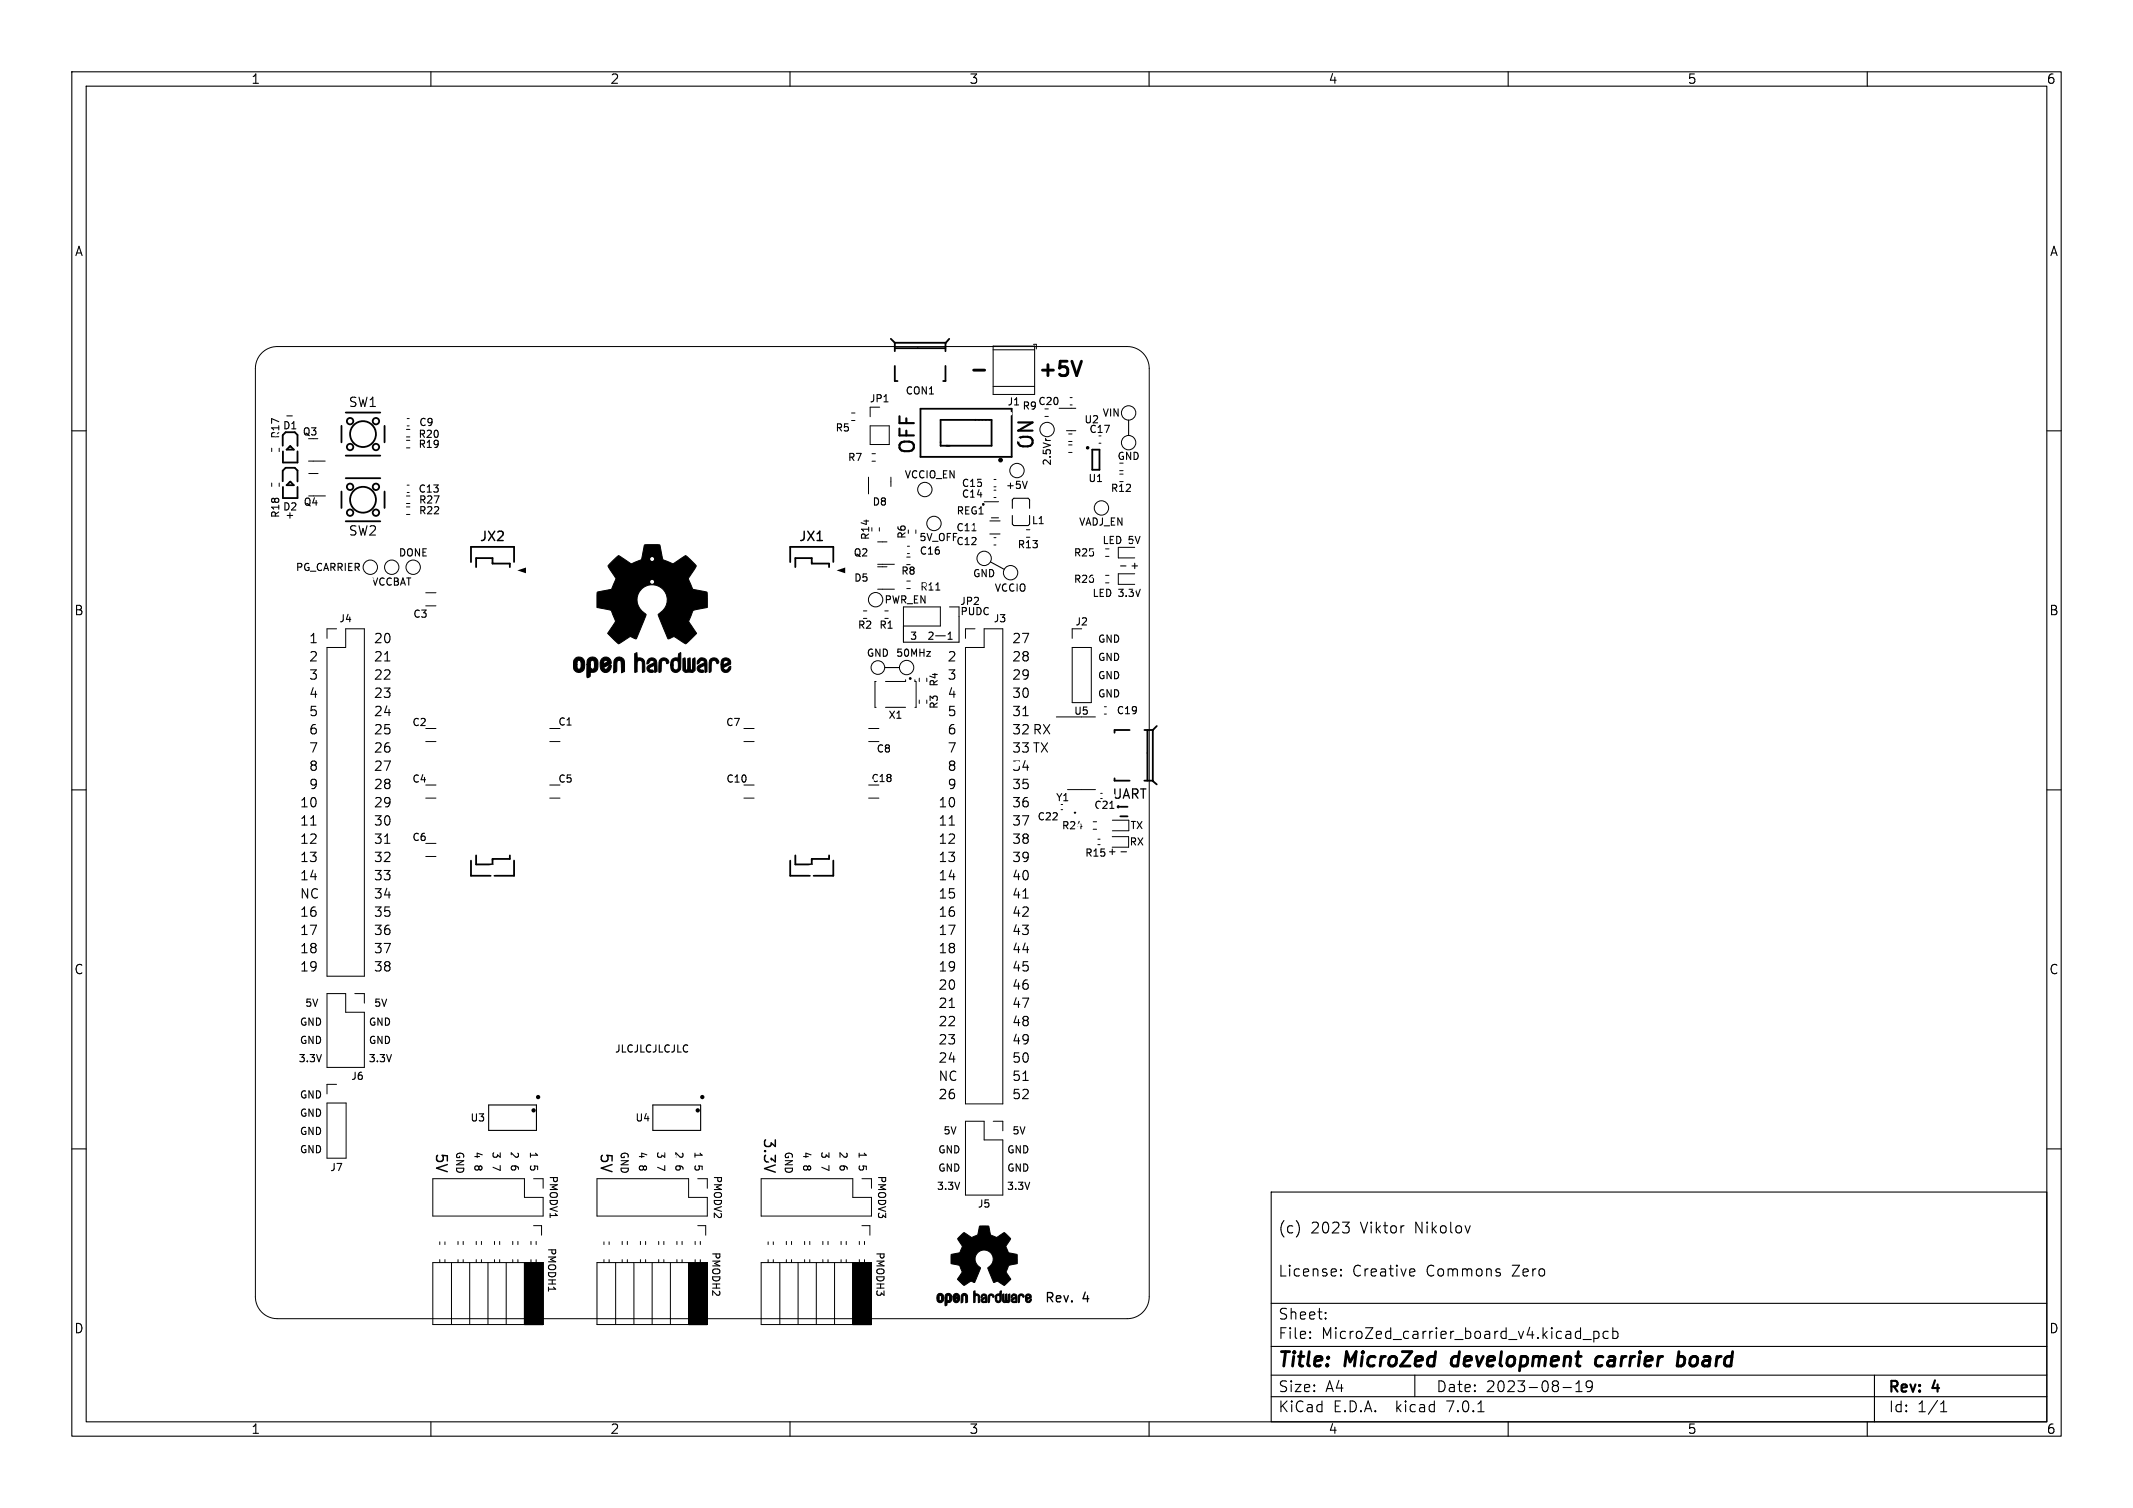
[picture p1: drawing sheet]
<svg xmlns="http://www.w3.org/2000/svg" width="297mm" height="210mm" viewBox="0 0 297 210" stroke-linecap="round" stroke-linejoin="round" font-family="sans-serif">
<defs><g id="words">
<g font-size="2.8">
<text x="144.7" y="52.6">+5V</text>
<text x="127.5" y="63.2" transform="rotate(-90 127.5 63.2)">OFF</text>
<text x="178" y="190.8">Title:</text>
<text x="187.4" y="190.8">MicroZed</text>
<text x="202.8" y="190.8">development</text>
<text x="223.5" y="190.8">carrier</text>
<text x="235.5" y="190.8">board</text>
</g>
<text font-size="2.8" fill="#fff" x="144" y="62.5" transform="rotate(-90 144 62.5)">ON</text>
<g font-size="2.1">
<text x="60.6" y="160.6" transform="rotate(90 60.6 160.6)">5V</text>
<text x="83.5" y="160.6" transform="rotate(90 83.5 160.6)">5V</text>
<text x="178" y="171.9">(c)</text>
<text x="182.5" y="171.9">2023</text>
<text x="189.4" y="171.9">Viktor</text>
<text x="197" y="171.9">Nikolov</text>
<text x="178" y="177.9">License:</text>
<text x="188.3" y="177.9">Creative</text>
<text x="198.6" y="177.9">Commons</text>
<text x="210.6" y="177.9">Zero</text>
<text x="178" y="183.9">Sheet:</text>
<text x="178" y="186.6">File:</text>
<text x="184" y="186.6">MicroZed_carrier_board_v4.kicad_pcb</text>
<text x="178" y="196.8">KiCad</text>
<text x="178" y="194">Size:</text>
<text x="184.6" y="194">A4</text>
<text x="185.6" y="196.8">E.D.A.</text>
<text x="194.4" y="196.8">kicad</text>
<text x="200" y="194">Date:</text>
<text x="201.5" y="196.8">7.0.1</text>
<text x="206.9" y="194">2023-08-19</text>
<text x="263" y="194.2">Rev:</text>
<text x="263" y="196.8">Id:</text>
<text x="267" y="196.8">1/1</text>
<text x="269.2" y="194.2">4</text>
</g>
<text font-size="2.1" fill="#fff" x="106.3" y="158.5" transform="rotate(90 106.3 158.5)">3.3V</text>
<g font-size="1.8">
<text x="35" y="11.8">1</text>
<text x="85" y="11.8">2</text>
<text x="135" y="11.8">3</text>
<text x="185" y="11.8">4</text>
<text x="235" y="11.8">5</text>
<text x="285" y="11.8">6</text>
<text x="10.4" y="35.8">A</text>
<text x="285.4" y="35.8">A</text>
<text x="48.5" y="56.8">SW1</text>
<text x="48.5" y="74.8">SW2</text>
<text x="66.7" y="75.6">JX2</text>
<text x="111.2" y="75.6">JX1</text>
<text x="10.3" y="85.8">B</text>
<text x="43.1" y="89.7">1</text>
<text x="52.1" y="89.7">20</text>
<text x="140.9" y="89.7">27</text>
<text x="285.3" y="85.8">B</text>
<text x="43.1" y="92.2">2</text>
<text x="43.1" y="94.7">3</text>
<text x="52.1" y="94.7">22</text>
<text x="52.1" y="92.2">21</text>
<text x="132" y="94.7">3</text>
<text x="132" y="92.2">2</text>
<text x="140.9" y="94.7">29</text>
<text x="140.9" y="92.2">28</text>
<text x="43.1" y="99.8">5</text>
<text x="43.1" y="97.3">4</text>
<text x="52.1" y="99.8">24</text>
<text x="52.1" y="97.3">23</text>
<text x="132" y="97.3">4</text>
<text x="132" y="99.8">5</text>
<text x="140.9" y="97.3">30</text>
<text x="140.9" y="99.8">31</text>
<text x="43.1" y="107.4">8</text>
<text x="43.1" y="102.4">6</text>
<text x="43.1" y="104.9">7</text>
<text x="52.1" y="102.4">25</text>
<text x="52.1" y="104.9">26</text>
<text x="52.1" y="107.4">27</text>
<text x="132" y="107.4">8</text>
<text x="132" y="104.9">7</text>
<text x="132" y="102.4">6</text>
<text x="140.9" y="102.4">32 RX</text>
<text x="140.9" y="104.9">33 TX</text>
<text x="41.8" y="112.5">10</text>
<text x="43.1" y="110">9</text>
<text x="52.1" y="110">28</text>
<text x="52.1" y="112.5">29</text>
<text x="130.7" y="112.5">10</text>
<text x="132" y="110">9</text>
<text x="140.9" y="110">35</text>
<text x="140.9" y="112.5">36</text>
<text x="41.8" y="115.1">11</text>
<text x="41.8" y="117.6">12</text>
<text x="52.1" y="117.6">31</text>
<text x="52.1" y="115.1">30</text>
<text x="130.7" y="117.6">12</text>
<text x="130.7" y="115.1">11</text>
<text x="140.9" y="115.1">37</text>
<text x="140.9" y="117.6">38</text>
<text x="41.8" y="122.7">14</text>
<text x="41.8" y="120.1">13</text>
<text x="41.8" y="125.2">NC</text>
<text x="52.1" y="122.7">33</text>
<text x="52.1" y="120.1">32</text>
<text x="52.1" y="125.2">34</text>
<text x="130.7" y="120.1">13</text>
<text x="130.7" y="122.7">14</text>
<text x="130.7" y="125.2">15</text>
<text x="140.9" y="120.1">39</text>
<text x="140.9" y="122.7">40</text>
<text x="140.9" y="125.2">41</text>
<text x="41.8" y="127.8">16</text>
<text x="41.8" y="130.3">17</text>
<text x="52.1" y="127.8">35</text>
<text x="52.1" y="130.3">36</text>
<text x="130.7" y="130.3">17</text>
<text x="130.7" y="127.8">16</text>
<text x="140.9" y="127.8">42</text>
<text x="140.9" y="130.3">43</text>
<text x="10.3" y="135.8">C</text>
<text x="41.8" y="132.8">18</text>
<text x="41.8" y="135.4">19</text>
<text x="52.1" y="132.8">37</text>
<text x="52.1" y="135.4">38</text>
<text x="130.7" y="135.4">19</text>
<text x="130.7" y="137.9">20</text>
<text x="130.7" y="132.8">18</text>
<text x="140.9" y="137.9">46</text>
<text x="140.9" y="135.4">45</text>
<text x="140.9" y="132.8">44</text>
<text x="285.3" y="135.8">C</text>
<text x="130.7" y="143">22</text>
<text x="130.7" y="140.5">21</text>
<text x="140.9" y="140.5">47</text>
<text x="140.9" y="143">48</text>
<text x="130.7" y="148.1">24</text>
<text x="130.7" y="145.5">23</text>
<text x="140.9" y="145.5">49</text>
<text x="140.9" y="148.1">50</text>
<text x="130.7" y="150.6">NC</text>
<text x="130.7" y="153.2">26</text>
<text x="140.9" y="153.2">52</text>
<text x="140.9" y="150.6">51</text>
<text x="10.3" y="185.8">D</text>
<text x="145.5" y="181.5">Rev.</text>
<text x="150.7" y="181.5">4</text>
<text x="285.3" y="185.8">D</text>
<text x="35" y="199.8">1</text>
<text x="85" y="199.8">2</text>
<text x="135" y="199.8">3</text>
<text x="185" y="199.8">4</text>
<text x="235" y="199.8">5</text>
<text x="285" y="199.8">6</text>
</g>
<g font-size="1.8" fill="#fff">
<text x="140.9" y="107.4">34</text>
<text x="154.8" y="111.4">UART</text>
</g>
<g font-size="1.4">
<text x="39.3" y="59.9">D1</text>
<text x="58.3" y="59.5">C9</text>
<text x="121" y="56.2">JP1</text>
<text x="140.2" y="56.6">J1</text>
<text x="142.3" y="57.2">R9</text>
<text x="144.5" y="56.6">C20</text>
<text x="150.9" y="59.1">U2</text>
<text x="153.5" y="58.2">VIN</text>
<text x="42.1" y="60.8">Q3</text>
<text x="58.2" y="61.1">R20</text>
<text x="58.2" y="62.5">R19</text>
<text x="116.3" y="60.3">R5</text>
<text x="118" y="64.4">R7</text>
<text x="146.5" y="64.9" transform="rotate(-90 146.5 64.9)">2.5Vr</text>
<text x="155.5" y="64.2">GND</text>
<text x="39.3" y="71.2">D2</text>
<text x="42.2" y="70.6">Q4</text>
<text x="58.2" y="68.8">C13</text>
<text x="58.3" y="70.3">R27</text>
<text x="58.3" y="71.8">R22</text>
<text x="125.9" y="66.8">VCCIO_EN</text>
<text x="133.1" y="71.8">REG1</text>
<text x="140" y="68.3">+5V</text>
<text x="151.5" y="67.3">U1</text>
<text x="154.6" y="68.7">R12</text>
<text x="39" y="72.2" transform="rotate(-90 39 72.2)">R18</text>
<text x="39.8" y="72.3">+</text>
<text x="55.5" y="77.6">DONE</text>
<text x="118.8" y="77.6">Q2</text>
<text x="121.2" y="75.3" transform="rotate(-90 121.2 75.3)">R14</text>
<text x="126.3" y="75.1" transform="rotate(-90 126.3 75.1)">R6</text>
<text x="128" y="75.5">5V_OFF</text>
<text x="133.1" y="76.1">C12</text>
<text x="141.6" y="76.5">R13</text>
<text x="143.6" y="73.2">L1</text>
<text x="150.2" y="73.4">VADJ_EN</text>
<text x="41.1" y="79.7">PG_CARRIER</text>
<text x="118.9" y="81.2">D5</text>
<text x="125.4" y="80.2">R8</text>
<text x="135.4" y="80.5">GND</text>
<text x="158.6" y="78.3" transform="rotate(-180 158.6 78.3)">+ -</text>
<text x="47.2" y="86.8">J4</text>
<text x="57.5" y="86.2">C3</text>
<text x="119.4" y="87.7">R2</text>
<text x="122.4" y="87.7">R1</text>
<text x="123.1" y="84.2">PWR_EN</text>
<text x="126.7" y="89.2">3</text>
<text x="129.2" y="89.2">2</text>
<text x="131.8" y="89.2">1</text>
<text x="133.6" y="84.4">JP2</text>
<text x="133.8" y="85.7">PUDC</text>
<text x="138.3" y="86.8">J3</text>
<text x="149.7" y="87.3">J2</text>
<text x="152.9" y="89.6">GND</text>
<text x="120.6" y="91.6">GND</text>
<text x="124.7" y="91.6">50MHz</text>
<text x="130.7" y="95.7" transform="rotate(-90 130.7 95.7)">R4</text>
<text x="152.9" y="94.6">GND</text>
<text x="152.9" y="92.1">GND</text>
<text x="57.4" y="101.3">C2</text>
<text x="77.7" y="101.2">C1</text>
<text x="101" y="101.3">C7</text>
<text x="123.7" y="100.3">X1</text>
<text x="130.7" y="98.8" transform="rotate(-90 130.7 98.8)">R3</text>
<text x="149.5" y="99.7">U5</text>
<text x="155.4" y="99.6">C19</text>
<text x="122" y="105">C8</text>
<text x="57.4" y="109.1">C4</text>
<text x="77.7" y="109.1">C5</text>
<text x="101.1" y="109.1">C10</text>
<text x="147" y="111.7">Y1</text>
<text x="57.4" y="117.3">C6</text>
<text x="144.4" y="114.4">C22</text>
<text x="151" y="119.5">R15 + -</text>
<text x="157.2" y="117.9">RX</text>
<text x="157.3" y="115.6">TX</text>
<text x="41.8" y="142.9">GND</text>
<text x="42.5" y="140.3">5V</text>
<text x="51.4" y="142.9">GND</text>
<text x="52.1" y="140.3">5V</text>
<text x="41.6" y="148">3.3V</text>
<text x="41.8" y="145.4">GND</text>
<text x="51.4" y="148">3.3V</text>
<text x="51.4" y="145.4">GND</text>
<text x="85.6" y="146.7">JLCJLCJLCJLC</text>
<text x="41.8" y="155.6">GND</text>
<text x="41.8" y="153">GND</text>
<text x="48.8" y="150.5">J6</text>
<text x="41.8" y="158.1">GND</text>
<text x="41.8" y="160.7">GND</text>
<text x="63.4" y="160.4" transform="rotate(90 63.4 160.4)">GND</text>
<text x="65.4" y="156.3">U3</text>
<text x="66" y="160.4" transform="rotate(90 66 160.4)">4</text>
<text x="68.5" y="160.4" transform="rotate(90 68.5 160.4)">3</text>
<text x="73.7" y="160.4" transform="rotate(90 73.7 160.4)">1</text>
<text x="86.4" y="160.4" transform="rotate(90 86.4 160.4)">GND</text>
<text x="88.4" y="156.3">U4</text>
<text x="88.9" y="160.4" transform="rotate(90 88.9 160.4)">4</text>
<text x="96.6" y="160.4" transform="rotate(90 96.6 160.4)">1</text>
<text x="111.8" y="160.4" transform="rotate(90 111.8 160.4)">4</text>
<text x="114.3" y="160.4" transform="rotate(90 114.3 160.4)">3</text>
<text x="116.8" y="160.4" transform="rotate(90 116.8 160.4)">2</text>
<text x="119.5" y="160.4" transform="rotate(90 119.5 160.4)">1</text>
<text x="130.7" y="160.7">GND</text>
<text x="131.4" y="158">5V</text>
<text x="140.3" y="160.7">GND</text>
<text x="141" y="158">5V</text>
<text x="45.9" y="163.2">J7</text>
<text x="66" y="162.2" transform="rotate(90 66 162.2)">8</text>
<text x="68.5" y="162.2" transform="rotate(90 68.5 162.2)">7</text>
<text x="71.1" y="162.2" transform="rotate(90 71.1 162.2)">6</text>
<text x="73.7" y="162.2" transform="rotate(90 73.7 162.2)">5</text>
<text x="76.4" y="163.7" transform="rotate(90 76.4 163.7)">PMODV1</text>
<text x="88.9" y="162.2" transform="rotate(90 88.9 162.2)">8</text>
<text x="91.4" y="162.2" transform="rotate(90 91.4 162.2)">7</text>
<text x="94" y="162.2" transform="rotate(90 94 162.2)">6</text>
<text x="96.6" y="162.2" transform="rotate(90 96.6 162.2)">5</text>
<text x="99.2" y="163.7" transform="rotate(90 99.2 163.7)">PMODV2</text>
<text x="111.8" y="162.2" transform="rotate(90 111.8 162.2)">8</text>
<text x="114.3" y="162.2" transform="rotate(90 114.3 162.2)">7</text>
<text x="116.8" y="162.2" transform="rotate(90 116.8 162.2)">6</text>
<text x="119.5" y="162.2" transform="rotate(90 119.5 162.2)">5</text>
<text x="122.1" y="163.7" transform="rotate(90 122.1 163.7)">PMODV3</text>
<text x="130.5" y="165.8">3.3V</text>
<text x="130.7" y="163.2">GND</text>
<text x="140.2" y="165.8">3.3V</text>
<text x="140.3" y="163.2">GND</text>
<text x="76.1" y="173.7" transform="rotate(90 76.1 173.7)">PMODH1</text>
<text x="136.1" y="168.3">J5</text>
<text x="99" y="174.3" transform="rotate(90 99 174.3)">PMODH2</text>
<text x="121.9" y="174.3" transform="rotate(90 121.9 174.3)">PMODH3</text>
</g>
<g font-size="1.4" fill="#fff">
<text x="126" y="55.1">CON1</text>
<text x="39" y="61.1" transform="rotate(-90 39 61.1)">R17</text>
<text x="151.6" y="60.5">C17</text>
<text x="121.4" y="70.6">D8</text>
<text x="133.9" y="69.5">C14</text>
<text x="133.9" y="68">C15</text>
<text x="128" y="77.4">C16</text>
<text x="133.1" y="74.1">C11</text>
<text x="149.5" y="77.6">R25</text>
<text x="153.5" y="75.8">LED 5V</text>
<text x="51.7" y="81.7">VCCBAT</text>
<text x="128.1" y="82.4">R11</text>
<text x="138.4" y="82.6">VCCIO</text>
<text x="149.5" y="81.3">R26</text>
<text x="152.1" y="83.2">LED 3.3V</text>
<text x="152.9" y="97.2">GND</text>
<text x="121.3" y="109.1">C18</text>
<text x="152.3" y="112.8">C21</text>
<text x="147.8" y="115.6">R24</text>
<text x="71.1" y="160.4" transform="rotate(90 71.1 160.4)">2</text>
<text x="91.4" y="160.4" transform="rotate(90 91.4 160.4)">3</text>
<text x="94" y="160.4" transform="rotate(90 94 160.4)">2</text>
<text x="109.2" y="160.4" transform="rotate(90 109.2 160.4)">GND</text>
</g>
</g></defs>
<g fill="none" stroke="#000" stroke-width=".15">
<path d="M10 10h277v190h-277zM12 12h273v186h-273zM60 10v2M110 10v2M160 10v2M210 10v2M260 10v2M10 60h2M39.9 57.9h.8M157.1 58.5v2.1M285 60h2M135.3 73.9h.6"/>
<path d="M137.9 78.3l1.9 1M141 70.8v-1.2l.2-.2h2l.2 .2v1.2M141 71.8v1.2l.2 .2h2l.2-.2M143 67l-.3 1M156 78.8h.8M123.2 93h2M130.3 88.5h1.3M130.3 82.2h.6M133.5 85.9v3.5h-7.7v-2.2M10 110h2M154.5 112.6h.6M156.1 118.6h.8"/>
<path d="M285 110h2M10 160h2M68 153.9h6.7v3.5h-6.7zM90.9 153.9h6.7v3.5h-6.7zM285 160h2M177 166h108v32h-108zM186.7 177.6h.1l-.1 .1M186.7 177.6h-.1l.1 .1M186.7 176.8v.1M186.7 177.6v.1M186.7 176.8h.1l-.1 .1M186.7 176.8h-.1l.1 .1"/>
<path d="M186.9 170.2h1l-.5 .6M187.8 170.9l.1 .2-.1 .5M196.5 176.7l.4 .1 .1 .3-.7 .1M196.9 177.6l-.4 .1M204.7 170.7l-.3 1M208.7 177.2l.2 .2v.2l-.2 .1M208.7 176.7l.2 .1M60 198v2M110 198v2M160 198v2M177 194.5h108M177 191.5h108"/>
<path d="M177 187.5h108M177 181.5h108M182.4 186.3h.1l-.1 .1M182.4 185.5h.1l-.1 .1M184.6 183.6v.1M184.6 182.8v.1M197 191.5v3M205.8 196.6h.8M210 198v2M217.6 193.2h1.2M219.4 193.8h.9M219.4 192.7l.5-.4v1.5"/>
<path d="M220.4 186.5h1.2M221.7 192.9l-.3 .3h-.4l-.1-.3v-.3l.1-.2 .4-.1 .2 .1a.99 .99 0 0 1-.3 1.4h-.3M221.9 185.4v1.5M221.9 185.5l.5-.1 .2 .3v.4l-.1 .2-.1 .1-.5-.1M223.9 185.5l-.4-.1-.3 .3v.4l.2 .2 .1 .1 .4-.1M224.6 185.5l.4-.1 .3 .3v.4l-.2 .2-.1 .1-.4-.1M224.6 184.9v1.5M260 198v2M261 191.5v6.5M270.2 196.6h.9M270.2 195.5l.4-.4v1.5"/>
</g>
<path d="M135.6 51.5h1.5M202.1 189.3v.6v.1M223 188.9a.66 .66 0 0 0-.8 .4l-.1 .6 .1 .1 .3 .2h.3M233.7 189l.2-.1 .5 .1 .2 .3-.1 .6a.66 .66 0 0 1-1 .2M233.8 188.2l-.3 2" fill="none" stroke="#000" stroke-width=".4"/>
<g fill="#000" stroke="#000" stroke-width=".14">
<path d="M85.2 78.3a2.04 2.04 0 0 1 1-.9l1.7 1.1 .8-.3a.6 .6 0 0 0 .7-.7l.3-1.6 .5-.1 1.7 .1 .3 1.6a.44 .44 0 0 0 .5 .6l1 .4 1.8-1.1 1.4 1.4-.8 1.4a.51 .51 0 0 0-.1 .8l.5 1.1 1.6 .3a.33 .33 0 0 1 .4 .1 .33 .33 0 0 1 0 .3v1.8l-1.5 .3a.56 .56 0 0 0-.7 .5l-.4 1.1 1.1 1.7-1.5 1.5-1.7-1.1-.7 .4-.1-.1-1.4-3.3a2.36 2.36 0 0 0 1-3.2 2.13 2.13 0 0 0-3.4-.3 2.13 2.13 0 0 0 .6 3.4l.2 .2-1.4 3.2-.1 .1-.4-.2a.44 .44 0 0 0-.7 .1l-1.3 .8-.7-.7-.8-.8 .9-1.3a.55 .55 0 0 0 0-.9l-.1-.2a.92 .92 0 0 0-.7-.9l-1.6-.3v-2l.1-.2 1.8-.3a1.19 1.19 0 0 0 .5-.9l.3-.7-1-1.3a.41 .41 0 0 1-.1-.4 .41 .41 0 0 1 .3-.4zM80.1 91.7a.85 .85 0 0 1 1 0 .85 .85 0 0 1 .3 .9 .82 .82 0 0 1-.8 1.1 .82 .82 0 0 1-.7-1.1h.4v.2a.28 .28 0 0 0 .2 .4 .28 .28 0 0 0 .4-.3v-.2a.6 .6 0 0 0-.3-.7h-.2l-.1 .6h-.4v-.6zM82 91.6a.82 .82 0 0 1 1 .1 .82 .82 0 0 1 .3 .8 .85 .85 0 0 1-.2 .9 .85 .85 0 0 1-.9 .2v.3a.36 .36 0 0 1-.4 .4l-.1-1.7h.5a.39 .39 0 0 0 0 .4 .39 .39 0 0 0 .5 .1 1.22 1.22 0 0 0-.1-1.1l-.3 .1-.1 .5-.5-.1a.84 .84 0 0 1 .3-.9zM83.8 91.8a.74 .74 0 0 1 .9-.2 .74 .74 0 0 1 .3 .9l-1 .5a.34 .34 0 0 0 .4 .2 .34 .34 0 0 0 .3-.3l.4-.3a.76 .76 0 0 1-.7 1 .76 .76 0 0 1-.8-.8v-.5h.4l.1 .1 .5-.3a.3 .3 0 0 0-.3-.1 .3 .3 0 0 0-.3 .3h-.4zM85.6 91.8a.79 .79 0 0 1 1-.2 .79 .79 0 0 1 .4 1v.9l-.5 .2v-1.3a.32 .32 0 0 0-.3-.4 .32 .32 0 0 0-.3 .4v1l-.5 .3 .1-1.6zM88.4 91l.3-.1 .1 .8a.74 .74 0 0 1 1 .8v1l-.3 .2-.1-1.1a.42 .42 0 0 0-.1-.5 .42 .42 0 0 0-.5 0l-.1 1.4-.3 .2zM90.3 91.8a.7 .7 0 0 1 .8-.1 .7 .7 0 0 1 .4 .7v1.1l-.3 .2-.1-.9a.72 .72 0 0 0-.7 .3 .4 .4 0 0 0 .5 .2l.1 .2a.58 .58 0 0 1-.9-.3 .58 .58 0 0 1 .6-.7l.3-.2a.32 .32 0 0 0-.2-.4 .32 .32 0 0 0-.4 .3l-.3 .3v-.4zM92 91.8a.63 .63 0 0 1 .7-.1 .63 .63 0 0 1 .3 .7h-.2a.39 .39 0 0 0-.4-.4 .39 .39 0 0 0-.3 .5v.6a.36 .36 0 0 1-.3 .6l-.1-.8a1.11 1.11 0 0 1 .3-1.1zM93.6 91.8l.5-.2 .3 .1 .1-.6 .3-.2v1.5a1.02 1.02 0 0 1-.5 1.2 .77 .77 0 0 1-.9-1h.3a.42 .42 0 0 0 .1 .6 .42 .42 0 0 0 .6-.1v-.1a.83 .83 0 0 0-.2-1 .45 .45 0 0 0-.4 .1 .45 .45 0 0 0-.1 .5h-.3v-.5zM95.1 91.7l.3-.1 .1 1.7h.2l.1-1.6 .3-.1v1.7h.3l.1-1.5 .3-.2v1.8a1.2 1.2 0 0 1-1.1 .2h-.3l-.3-.2zM97.3 91.8a.66 .66 0 0 1 .8-.1 .66 .66 0 0 1 .3 .6v1.2l-.2 .2-.1-1-.6 .3a.26 .26 0 0 0 0 .3 .26 .26 0 0 0 .4 0l.1 .2a.56 .56 0 0 1-.9-.2 .56 .56 0 0 1 .4-.7l.6-.3a.36 .36 0 0 0-.4-.4 .36 .36 0 0 0-.3 .4l-.3 .2v-.4zM98.9 91.8a.66 .66 0 0 1 .7-.2 .66 .66 0 0 1 .5 .7l-.3 .1a.41 .41 0 0 0-.4-.4 .41 .41 0 0 0-.4 .5v.7a.32 .32 0 0 1-.2 .5v-1.4z"/>
<path d="M100.5 91.8a.7 .7 0 0 1 .9-.1 .7 .7 0 0 1 .3 .8l-1 .5a.33 .33 0 0 0 .4 .3 .33 .33 0 0 0 .3-.2l.4-.3a.72 .72 0 0 1-.8 .8 .72 .72 0 0 1-.6-1v-.1h.3v.1l.6-.3 .1-.1a.4 .4 0 0 0-.5-.2 .4 .4 0 0 0-.2 .5h-.3zM135.6 179.8h.2v.4a.5 .5 0 0 1 .6 .2 .5 .5 0 0 1 0 .5v.5h-.2v-.4a.37 .37 0 0 0-.2-.6 .39 .39 0 0 0-.2 .5v.5h-.2zM133.6 172.2l.3-.3a.35 .35 0 0 1 .4-.3 .35 .35 0 0 1 .3 .3l.7 .4 .6-.2a.34 .34 0 0 0 .3-.5l.2-.8 .3-.1 1 .1 .1 .8a.41 .41 0 0 0 .5 .5l.5 .2 1-.7 .7 .7a.31 .31 0 0 1 .2 .3 .31 .31 0 0 1-.2 .3l-.1 .1a.64 .64 0 0 0-.3 .7l.2 .4a.4 .4 0 0 0 .5 .4l.5 .1a.31 .31 0 0 1 .3 .1 .31 .31 0 0 1 0 .4v.9l-.7 .1a.49 .49 0 0 0-.6 .5l-.2 .5 .7 1-.7 .7a.31 .31 0 0 1-.3 .2 .31 .31 0 0 1-.3-.2 .81 .81 0 0 0-.8-.3l-.4 .1-.8-2a1.28 1.28 0 0 0 .3-2.3 1.28 1.28 0 0 0-2 1.1 2.04 2.04 0 0 0 .7 1.2l-.8 2-.3-.1a.34 .34 0 0 0-.5 .1l-.3 .2a.35 .35 0 0 1-.4 .2 .35 .35 0 0 1-.3-.2l-.6-.7 .4-.6a.49 .49 0 0 0 .1-.8l-.1-.1a.46 .46 0 0 0-.5-.5l-.8-.1v-1.2l.1-.1 .8-.2a.38 .38 0 0 0 .5-.4l.1-.2a.45 .45 0 0 0-.1-.7l-.3-.5a.24 .24 0 0 1-.1-.2 .24 .24 0 0 1 .1-.2zM73 175.8h2.6v8.7h-2.6zM95.9 175.8h2.6v8.7h-2.6zM118.7 175.8h2.6v8.7h-2.6zM130.6 180.2a.51 .51 0 0 1 .6 0 .51 .51 0 0 1 .2 .6 .49 .49 0 0 1-.5 .6 .49 .49 0 0 1-.4-.6h.3v.1a.17 .17 0 0 0 .1 .2 .17 .17 0 0 0 .2-.1v-.5l-.1-.1h-.2v.4h-.3v-.4zM131.8 180.2a.54 .54 0 0 1 .6 .1 .54 .54 0 0 1 .1 .6 .47 .47 0 0 1-.6 .5v.3l-.3 .2v-1.1h.3a.23 .23 0 0 0 0 .2 .23 .23 0 0 0 .3 .1l-.1-.7-.2 .1v.3h-.3v-.4zM132.8 180.3a.42 .42 0 0 1 .6-.1 .42 .42 0 0 1 .1 .5l-.5 .3a.2 .2 0 0 0 .2 .1 .2 .2 0 0 0 .2-.2l.2-.1a.46 .46 0 0 1-.4 .6 .46 .46 0 0 1-.5-.5v-.3h.3v.1l.3-.2-.2-.1-.1 .2h-.3zM133.9 180.3a.51 .51 0 0 1 .7-.1 .51 .51 0 0 1 .1 .7v.4l-.2 .1v-.4a.39 .39 0 0 0-.2-.6 .34 .34 0 0 0-.2 .5 .34 .34 0 0 1-.3 .5zM136.8 180.3a.48 .48 0 0 1 .5 0 .48 .48 0 0 1 .1 .6v.4l-.1 .1-.1-.5a.3 .3 0 0 0-.4 .3l.3 .1a.31 .31 0 0 1-.5 0 .31 .31 0 0 1 .2-.5l.4-.2a.19 .19 0 0 0-.2-.2 .19 .19 0 0 0-.2 .1l-.2 .2zM137.7 180.3a.37 .37 0 0 1 .5-.1 .37 .37 0 0 1 .2 .5h-.1a.25 .25 0 0 0-.3-.3 .25 .25 0 0 0-.2 .3v.2a.31 .31 0 0 1-.2 .5v-.9z"/>
<path d="M138.7 180.3l.5-.1a.32 .32 0 0 1 .2-.4v1a.45 .45 0 0 1-.4 .6 .45 .45 0 0 1-.4-.6h.2a.26 .26 0 0 0 .2 .4 .26 .26 0 0 0 .2-.4 .26 .26 0 0 0-.2-.4 .26 .26 0 0 0-.2 .4h-.2zM139.6 180.3l.2-.1v1h.2v-.9l.2-.1v1h.2v-.9l.2-.1v1a.95 .95 0 0 1-1 0zM140.9 180.3a.43 .43 0 0 1 .6 0 .43 .43 0 0 1 .1 .5v.5l-.1 .1-.1-.6-.4 .2a.18 .18 0 0 0 .1 .2 .18 .18 0 0 0 .2 0v.1a.31 .31 0 0 1-.4 0 .31 .31 0 0 1 0-.5h.1a.32 .32 0 0 0 .4-.3l-.3-.1-.3 .3zM141.9 180.3a.37 .37 0 0 1 .4-.1 .37 .37 0 0 1 .2 .5 .24 .24 0 0 0-.3-.3 .24 .24 0 0 0-.2 .3v.6l-.2 .1zM142.9 180.3a.42 .42 0 0 1 .5-.1 .42 .42 0 0 1 .2 .5l-.6 .3a.23 .23 0 0 0 .3 .2 .23 .23 0 0 0 .2-.2l.1-.1a.43 .43 0 0 1-.5 .5 .43 .43 0 0 1-.3-.6v-.1l.2 .1a.27 .27 0 0 0 .3-.4h-.2l-.1 .3h-.2z"/>
<circle cx="136.9" cy="70.2" r=".12"/>
<circle cx="139.3" cy="64.1" r=".26"/>
<circle cx="126.7" cy="94.5" r=".12"/>
<circle cx="149.6" cy="113.2" r=".05"/>
<circle cx="149.7" cy="113.2" r=".05"/>
<circle cx="155.7" cy="112.4" r=".15"/>
</g>
<g fill="none" stroke="#000" stroke-width=".14">
<path d="M36.5 49.1l.9-.6 1.2-.2h118.4a3 3 0 0 1 3 3v129.3a3 3 0 0 1-3 3h-118.4a3 3 0 0 1-3-3v-129.3v-.7l.3-.7zM56.6 59.8h.5M56.7 59.3h.3M56.7 58.3h.3M118.6 58.6h.4M118.6 57.5h.4M121.2 59.3h2.6v2.6h-2.6zM122.5 56.7h-1.3v1.3M138.3 48.2h5.8v6.7h-5.8zM138.3 53.8h5.8M138.3 48.7h5.8M143.9 48h.4v.6"/>
<path d="M145.5 58h.5M147.5 56.9h2.3M148.5 60h1.3M149 55.4h.3M149 56.4h.3M37.8 62.4v.5M37.8 67.3v.4M38.9 62.4v.5M38.9 67.3v.4M43 64.2h2.3M43 69.1h2.3M43 65.9h1.3"/>
<path d="M56.6 60.8h.5M56.6 70.1h.5M56.6 69.1h.5M56.6 71.6h.5M56.6 70.6h.5M56.6 62.4h.5M56.6 61.3h.5M56.7 68.6h.3M56.7 67.6h.3M120.9 66.5v2.3M121.4 64.2h.5M121.4 63.2h.5"/>
<path d="M122.2 78.6h2.3M122.2 75.5h1.3M122.2 78.9h1.3M122.4 73.5v.5M124.1 66.5v1.3M126.3 78.6h.4M126.3 77.6h.4M126.4 76.1h.2M126.4 77.1h.2M127.5 73.8v.5M137 69.9h2M137.8 72.5h1.5"/>
<path d="M137.8 74.4h1.5M138 72.1h1M138.4 75.9h.3M138.4 74.9h.3M138.4 69.3h.3M138.4 68.3h.3M138.4 66.8h.3M138.4 67.8h.3M142.9 74.8h.5M142.9 73.8h.5M148.8 63h.5M148.8 62h.5"/>
<path d="M148.8 60.4h.5M148.8 61.5h.5M153 61.7h.3M153.9 77.5h.5M153.9 76.4h.5M155.9 65.5h.5M155.9 67.1h.5M155.9 66h.5M158 76.2h-2.3v1.5h2.3M158 79.9h-2.3v1.5h2.3M46.9 87.6h-1.4v1.3M48.1 87.6h2.6v48.3h-5.2v-45.7h2.6z"/>
<path d="M59.3 84.4h1.4M59.3 82.6h1.4M120.2 85.1h.5M120.2 86.1h.5M122 94.9h-.2v3.6h.2M122.2 82.1h2.3M123.2 85.1h.5M123.2 86.1h.5M123.3 98.5h2.8M125.8 84.5h5.1v2.7h-5.1zM126.1 94.7v.2h-2.8M126.3 80.9h.4"/>
<path d="M126.3 82h.4M127.4 94.7v.2h.1M127.6 94.9v3.6h-.2M128 94.4v.5M128 97.5v.5M129 94.4v.5M129 97.5v.5M132.2 84.5h1.3M135.8 87.6h-1.4v1.3M137 87.6h2.6v66.1h-5.2v-63.5h2.6zM147.1 99.8h5.4M149.3 87.6v1.3"/>
<path d="M149.3 90.2h2.7v7.6h-2.7zM153.8 99.4h.3M153.8 98.4h.3M153.9 81.2h.5M153.9 80.1h.5M59.3 111.1h1.4M59.3 103.3h1.4M59.3 101.5h1.4M59.3 119.3h1.4M59.3 117.5h1.4M59.3 109.3h1.4M76.6 111.1h1.4"/>
<path d="M76.6 103.3h1.4M76.6 101.5h1.4M76.6 109.3h1.4M103.6 111.1h1.4M103.6 103.3h1.4M103.6 101.5h1.4M103.6 109.3h1.4M121 111.1h1.4M121 103.3h1.4M121 101.5h1.4M147.7 112.8h.3M148.6 110h3.9"/>
<path d="M152.2 114.4h.5M152.2 115.5h.5M152.9 116.9h.3M152.9 117.6h.3M153.3 110.5h.2M153.3 111.2h.2M154.9 116.5h2.3M154.9 118h2.3M154.9 114.2h2.3M154.9 115.7h2.3M45.5 138.4h2.6v2.6h2.6v7.6h-5.2zM49.4 138.4h1.3v1.3"/>
<path d="M45.5 153.6h2.7v7.7h-2.7zM46.9 151h-1.4v1.3M134.4 156.2h2.6v2.6h2.6v7.6h-5.2zM138.3 156.2h1.3v1.3M60.3 164.2h12.7v2.6h2.6v2.6h-15.3zM60.3 175.8h15.3v8.7h-15.3zM61.2 172.9v.4M61.2 175.4v.4M62 172.9v.4M62 175.4v.4M62.9 175.8v8.7M63.8 172.9v.4"/>
<path d="M63.8 175.4v.4M64.5 172.9v.4M64.5 175.4v.4M65.4 175.8v8.7M66.3 172.9v.4M66.3 175.4v.4M67 172.9v.4M67 175.4v.4M67.9 175.8v8.7M68.9 172.9v.4M68.9 175.4v.4M69.6 172.9v.4"/>
<path d="M69.6 175.4v.4M70.5 175.8v8.7M71.4 172.9v.4M71.4 175.4v.4M72.1 172.9v.4M72.1 175.4v.4M73 175.8v8.7M73.9 172.9v.4M73.9 175.4v.4M74.3 164.2h1.3v1.3M74.3 170.7h1.1v1.3M74.7 172.9v.4"/>
<path d="M74.7 175.4v.4M83.1 164.2h12.8v2.6h2.6v2.6h-15.4zM83.1 175.8h15.4v8.7h-15.4zM84.1 172.9v.4M84.1 175.4v.4M84.8 172.9v.4M84.8 175.4v.4M85.7 175.8v8.7M86.6 172.9v.4M86.6 175.4v.4M87.4 172.9v.4M87.4 175.4v.4"/>
<path d="M88.3 175.8v8.7M89.2 172.9v.4M89.2 175.4v.4M89.9 172.9v.4M89.9 175.4v.4M90.8 175.8v8.7M91.7 172.9v.4M91.7 175.4v.4M92.4 172.9v.4M92.4 175.4v.4M93.3 175.8v8.7M94.3 172.9v.4"/>
<path d="M94.3 175.4v.4M95 172.9v.4M95 175.4v.4M95.9 175.8v8.7M96.8 172.9v.4M96.8 175.4v.4M97.2 164.2h1.3v1.3M97.2 170.7h1.1v1.3M97.5 172.9v.4M97.5 175.4v.4M106 164.2h12.7v2.6h2.6v2.6h-15.3zM106 175.8h15.3v8.7h-15.3z"/>
<path d="M107 172.9v.4M107 175.4v.4M107.7 172.9v.4M107.7 175.4v.4M108.6 175.8v8.7M109.5 172.9v.4M109.5 175.4v.4M110.2 172.9v.4M110.2 175.4v.4M111.1 175.8v8.7M112 172.9v.4M112 175.4v.4"/>
<path d="M112.8 172.9v.4M112.8 175.4v.4M113.7 175.8v8.7M114.6 172.9v.4M114.6 175.4v.4M115.3 172.9v.4M115.3 175.4v.4M116.2 175.8v8.7M117.1 172.9v.4M117.1 175.4v.4M117.8 172.9v.4M117.8 175.4v.4"/>
<path d="M118.7 175.8v8.7M119.7 172.9v.4M119.7 175.4v.4M120 164.2h1.3v1.3M120 170.7h1.1v1.3M120.4 172.9v.4M120.4 175.4v.4"/>
<circle cx="145.8" cy="59.8" r="1"/>
<circle cx="157.1" cy="57.5" r="1"/>
<circle cx="51.6" cy="79" r="1"/>
<circle cx="54.5" cy="79" r="1"/>
<circle cx="57.5" cy="79" r="1"/>
<circle cx="128.8" cy="68.2" r="1"/>
<circle cx="130" cy="72.9" r="1"/>
<circle cx="137" cy="77.8" r="1"/>
<circle cx="140.7" cy="79.8" r="1"/>
<circle cx="141.6" cy="65.5" r="1"/>
<circle cx="153.4" cy="70.7" r="1"/>
<circle cx="157.1" cy="61.6" r="1"/>
<circle cx="121.9" cy="83.5" r="1"/>
<circle cx="122.2" cy="93" r=".95"/>
<circle cx="126.2" cy="93" r="1"/>
<circle cx="149.7" cy="113.2" r=".05"/>
</g>
<g fill="none" stroke="#000" stroke-width=".25">
<path d="M47.5 59.3v2.3M48.1 57.5h4.9M53.5 59.3v2.3M124 47.2l.6 .5v1.2M124.6 51v2.1h.4M124.6 48.5h7M128.2 56.9h12.7v6.7h-12.7zM131 58.5h7.1v3.6h-7.1zM131.6 51v2.1h-.3M131.6 47.7v1.2M132.2 47.2l-.5 .5h-7.1M39.4 67v-1.4l.4-.5h1.2l.4 .4v1.6"/>
<path d="M39.4 62.9v1.5h2v-1.5M39.4 67.8v1.6h2v-1.6M39.8 60.2l-.4 .4v1.5M39.9 62.6l.5-.5 .5 .5zM39.9 67.6l.5-.5 .5 .5zM41 60.2l.4 .4v1.5M47.5 68.4v2.3M48.1 66.6h4.9M48.1 72.6h4.9M48.1 63.5h4.9M53.5 68.4v2.3M66.3 79v-1.3h2.3v.8h2.4v.5"/>
<path d="M71.6 78.3v-2.1h-6v2.1M110.7 79v-1.3h2.3v.8h2.4v.5M116 78.3v-2.1h-6v2.1M152.1 62.6h1v2.8h-1zM65.6 119.9v2.1h2.7M66.3 119.1v1.3h2.3v-.8h2.4v-.5M71.6 119.8v2.2h-2.8M110 119.9v2.1h2.8M110.7 119.1v1.3h2.3v-.8h2.4v-.5M116 119.8v2.2h-2.7M155.2 108.4v.3h2.1M156 112.4h1"/>
<path d="M156 113.7h1M157.3 101.7h-2.1v.3M159.3 108.7h1.2M159.8 101.7v7M160.5 101.7v7.1l.6 .4M161.1 101.1l-.6 .6h-1.2"/>
<circle cx="48.7" cy="58.7" r=".45"/>
<circle cx="52.3" cy="58.7" r=".45"/>
<circle cx="48.7" cy="62.3" r=".45"/>
<circle cx="48.7" cy="71.4" r=".45"/>
<circle cx="48.7" cy="67.8" r=".45"/>
<circle cx="50.5" cy="69.6" r="1.8"/>
<circle cx="50.5" cy="60.5" r="1.8"/>
<circle cx="52.3" cy="62.3" r=".45"/>
<circle cx="52.3" cy="71.4" r=".45"/>
<circle cx="52.3" cy="67.8" r=".45"/>
<circle cx="151.4" cy="62.4" r=".12"/>
</g>
<path d="M72 79.4l1.2-.4v.8zM116.5 79.4l1.2-.4v.8z" fill="#000"/>
<g fill="none" stroke="#000" stroke-width=".3">
<circle cx="74.3" cy="154.6" r=".15"/>
<circle cx="74.9" cy="152.8" r=".15"/>
<circle cx="97.2" cy="154.6" r=".15"/>
<circle cx="97.8" cy="152.8" r=".15"/>
</g>
<g fill="#fff" stroke="#fff" stroke-width=".14">
<circle cx="61.5" cy="85.1" r=".2"/>
<circle cx="61.5" cy="103.9" r=".2"/>
<circle cx="75.8" cy="103.9" r=".2"/>
<circle cx="116.5" cy="58" r=".2"/>
<circle cx="105.8" cy="103.9" r=".2"/>
<circle cx="105.8" cy="100.8" r=".2"/>
<circle cx="61.5" cy="81.8" r=".2"/>
<circle cx="75.8" cy="100.8" r=".2"/>
<circle cx="128.5" cy="99.9" r=".2"/>
<circle cx="61.5" cy="100.8" r=".2"/>
<circle cx="120.2" cy="100.8" r=".2"/>
<circle cx="158.4" cy="66.5" r=".2"/>
<circle cx="96.5" cy="156.8" r=".2"/>
<circle cx="120.2" cy="103.9" r=".2"/>
<circle cx="73.6" cy="156.8" r=".2"/>
<circle cx="64.1" cy="64.1" r=".15"/>
<circle cx="73.3" cy="73.3" r=".15"/>
<circle cx="150.1" cy="117.2" r=".2"/>
<circle cx="146" cy="100.5" r=".2"/>
<circle cx="117.9" cy="89.9" r=".2"/>
<circle cx="68.6" cy="72.4" r=".15"/>
<circle cx="108.2" cy="99.5" r=".2"/>
<circle cx="101.5" cy="110.2" r=".2"/>
<circle cx="80.2" cy="102.4" r=".2"/>
<circle cx="69.5" cy="66.2" r=".15"/>
<circle cx="68.6" cy="94.7" r=".15"/>
<circle cx="101.3" cy="81" r=".2"/>
<circle cx="67.3" cy="158.5" r=".2"/>
<circle cx="69.8" cy="161.7" r=".15"/>
<circle cx="92.3" cy="161.7" r=".15"/>
<circle cx="48.1" cy="77.7" r=".15"/>
<circle cx="73.2" cy="92.3" r=".2"/>
<circle cx="56.1" cy="66.6" r=".2"/>
<circle cx="101.3" cy="77.9" r=".2"/>
<circle cx="99.3" cy="106.8" r=".15"/>
<circle cx="63.8" cy="87.5" r=".2"/>
<circle cx="63.8" cy="107.5" r=".2"/>
<circle cx="72.5" cy="109.7" r=".2"/>
<circle cx="59.6" cy="73.9" r=".15"/>
<circle cx="117.1" cy="97" r=".15"/>
<circle cx="121.4" cy="100.8" r=".2"/>
<circle cx="142.8" cy="79.3" r=".2"/>
<circle cx="63.8" cy="113.1" r=".2"/>
<circle cx="142.2" cy="63.6" r=".2"/>
<circle cx="143.6" cy="65.5" r=".2"/>
<circle cx="146.9" cy="65.9" r=".2"/>
<circle cx="60.2" cy="100.8" r=".2"/>
<circle cx="44.6" cy="60.3" r=".2"/>
<circle cx="75.2" cy="65.2" r=".15"/>
<circle cx="115.3" cy="58" r=".2"/>
<circle cx="72.3" cy="68.1" r=".15"/>
<circle cx="80.3" cy="81" r=".2"/>
<circle cx="108.2" cy="87.5" r=".2"/>
<circle cx="144.8" cy="65.5" r=".2"/>
<circle cx="151.8" cy="71.4" r=".15"/>
<circle cx="104.5" cy="111.8" r=".2"/>
<circle cx="149.9" cy="109.5" r=".2"/>
<circle cx="101.5" cy="102.4" r=".2"/>
<circle cx="123.4" cy="74.3" r=".2"/>
<circle cx="77" cy="103.9" r=".2"/>
<circle cx="146.8" cy="62.5" r=".2"/>
<circle cx="63.8" cy="89.9" r=".2"/>
<circle cx="143.3" cy="64.4" r=".2"/>
<circle cx="158.4" cy="65" r=".2"/>
<circle cx="90.8" cy="77.9" r=".2"/>
<circle cx="117.9" cy="85.1" r=".2"/>
<circle cx="60.2" cy="85.1" r=".2"/>
<circle cx="44.6" cy="65.3" r=".2"/>
<circle cx="57.1" cy="118.4" r=".2"/>
<circle cx="121.4" cy="103.9" r=".2"/>
<circle cx="73.2" cy="107.5" r=".2"/>
<circle cx="108.2" cy="89.9" r=".2"/>
<circle cx="136.8" cy="61.2" r=".2"/>
<circle cx="118" cy="82.6" r=".15"/>
<circle cx="113" cy="99.5" r=".15"/>
<circle cx="77" cy="82.7" r=".15"/>
<circle cx="136.8" cy="59.4" r=".2"/>
<circle cx="37.1" cy="60.5" r=".2"/>
<circle cx="57.1" cy="102.4" r=".2"/>
<circle cx="73.2" cy="105.1" r=".2"/>
<circle cx="143.3" cy="63.4" r=".2"/>
<circle cx="63.8" cy="92.3" r=".2"/>
<circle cx="80.2" cy="110.2" r=".2"/>
<circle cx="67.3" cy="161.5" r=".15"/>
<circle cx="108.2" cy="97.1" r=".2"/>
<circle cx="113" cy="87.5" r=".15"/>
<circle cx="73.2" cy="87.5" r=".2"/>
<circle cx="126.7" cy="100.3" r=".2"/>
<circle cx="124.6" cy="102.4" r=".2"/>
<circle cx="63.8" cy="99.5" r=".2"/>
<circle cx="144.3" cy="70.6" r=".15"/>
<circle cx="118.6" cy="97" r=".15"/>
<circle cx="60.2" cy="111.8" r=".2"/>
<circle cx="124.5" cy="110.2" r=".2"/>
<circle cx="112.5" cy="81.8" r=".15"/>
<circle cx="64.1" cy="62.2" r=".15"/>
<circle cx="146.2" cy="112.4" r=".2"/>
<circle cx="117.9" cy="87.5" r=".2"/>
<circle cx="144.4" cy="64.4" r=".2"/>
<circle cx="63.8" cy="119" r=".2"/>
<circle cx="108.2" cy="113.1" r=".2"/>
<circle cx="104.5" cy="108.7" r=".2"/>
<circle cx="113.7" cy="82.9" r=".15"/>
<circle cx="108.2" cy="117.1" r=".2"/>
<circle cx="64.1" cy="66" r=".15"/>
<circle cx="113" cy="97.1" r=".15"/>
<circle cx="155.3" cy="113.6" r=".15"/>
<circle cx="76.9" cy="77.9" r=".15"/>
<circle cx="149.8" cy="64" r=".2"/>
<circle cx="63.8" cy="115.5" r=".2"/>
<circle cx="104.5" cy="103.9" r=".2"/>
<circle cx="73.2" cy="113.1" r=".2"/>
<circle cx="96.5" cy="155.7" r=".2"/>
<circle cx="108.2" cy="85.1" r=".2"/>
<circle cx="117.9" cy="107.5" r=".2"/>
<circle cx="142.8" cy="80.4" r=".2"/>
<circle cx="60.2" cy="103.9" r=".2"/>
<circle cx="108.2" cy="92.3" r=".2"/>
<circle cx="80.3" cy="77.9" r=".2"/>
<circle cx="76.5" cy="73.3" r=".15"/>
<circle cx="90.8" cy="81" r=".2"/>
<circle cx="73.8" cy="66.5" r=".15"/>
<circle cx="73.2" cy="99.5" r=".2"/>
<circle cx="108.2" cy="94.7" r=".2"/>
<circle cx="119.6" cy="60.6" r=".5"/>
<circle cx="136.1" cy="75.4" r=".2"/>
<circle cx="128.5" cy="92.4" r=".15"/>
<circle cx="69.1" cy="81.2" r=".15"/>
<circle cx="117.9" cy="92.3" r=".2"/>
<circle cx="73.6" cy="155.7" r=".2"/>
<circle cx="57.2" cy="83.5" r=".2"/>
<circle cx="117.9" cy="99.5" r=".2"/>
<circle cx="117.9" cy="109.6" r=".2"/>
<circle cx="117.9" cy="105.1" r=".2"/>
<circle cx="63.8" cy="85.1" r=".2"/>
<circle cx="108.2" cy="105.1" r=".2"/>
<circle cx="68.9" cy="87.5" r=".15"/>
<circle cx="69.5" cy="62.2" r=".15"/>
<circle cx="128.8" cy="78.1" r=".2"/>
<circle cx="69.5" cy="64.1" r=".15"/>
<circle cx="113" cy="104.4" r=".15"/>
<circle cx="113" cy="94.7" r=".15"/>
<circle cx="73.2" cy="94.7" r=".2"/>
<circle cx="121.4" cy="111.8" r=".2"/>
<circle cx="123.4" cy="72.9" r=".2"/>
<circle cx="121.2" cy="97" r=".15"/>
<circle cx="57.1" cy="110.2" r=".2"/>
<circle cx="60.2" cy="120" r=".2"/>
<circle cx="108.2" cy="107.5" r=".2"/>
<circle cx="117.9" cy="113.1" r=".2"/>
<circle cx="77" cy="100.8" r=".2"/>
<circle cx="113" cy="89.9" r=".15"/>
<circle cx="117.9" cy="94.7" r=".2"/>
<circle cx="73.2" cy="89.9" r=".2"/>
<circle cx="73.2" cy="97.1" r=".2"/>
<circle cx="68.9" cy="92.3" r=".15"/>
<circle cx="90.2" cy="158.5" r=".2"/>
<circle cx="73.2" cy="85.1" r=".2"/>
<circle cx="73.2" cy="115.5" r=".2"/>
<circle cx="60.2" cy="81.8" r=".2"/>
<circle cx="56.1" cy="57.3" r=".2"/>
<circle cx="58.5" cy="63.9" r=".15"/>
<circle cx="63.8" cy="97.1" r=".2"/>
<circle cx="138" cy="63" r=".2"/>
<circle cx="112.3" cy="85.1" r=".15"/>
<circle cx="77.1" cy="108.7" r=".2"/>
<circle cx="157.7" cy="113.6" r=".15"/>
<circle cx="140.7" cy="57.6" r=".2"/>
<circle cx="126.8" cy="55.4" r=".2"/>
<circle cx="63.8" cy="94.7" r=".2"/>
<circle cx="104.5" cy="100.8" r=".2"/>
<circle cx="113" cy="92.3" r=".15"/>
<circle cx="37.1" cy="65.4" r=".2"/>
<circle cx="112.6" cy="100.8" r=".15"/>
<circle cx="60.2" cy="108.7" r=".2"/>
<circle cx="138" cy="57.6" r=".2"/>
<circle cx="117.9" cy="117.1" r=".2"/>
<circle cx="63.8" cy="105.1" r=".2"/>
<circle cx="68.9" cy="89.9" r=".15"/>
<circle cx="105.8" cy="108.7" r=".2"/>
<circle cx="120.2" cy="111.7" r=".2"/>
<circle cx="61.5" cy="120" r=".2"/>
<circle cx="61.5" cy="111.8" r=".2"/>
<circle cx="139.9" cy="77.2" r=".5"/>
<circle cx="61.5" cy="108.7" r=".2"/>
<circle cx="38.4" cy="65.4" r=".2"/>
<circle cx="73.6" cy="154.5" r=".2"/>
<circle cx="151.4" cy="117.2" r=".2"/>
<circle cx="126.7" cy="99.2" r=".2"/>
<circle cx="67.3" cy="152.8" r=".2"/>
<circle cx="120.2" cy="108.7" r=".2"/>
<circle cx="157.7" cy="112.7" r=".15"/>
<circle cx="63.8" cy="117.9" r=".2"/>
<circle cx="75.8" cy="108.7" r=".2"/>
<circle cx="105.8" cy="111.8" r=".2"/>
<circle cx="90.2" cy="152.8" r=".2"/>
<circle cx="96.5" cy="154.5" r=".2"/>
<circle cx="73.2" cy="110.7" r=".2"/>
<circle cx="124.3" cy="86.7" r=".15"/>
<circle cx="136.5" cy="70.2" r=".15"/>
<circle cx="121.4" cy="71.4" r=".15"/>
<circle cx="144.3" cy="71.4" r=".15"/>
<circle cx="68.5" cy="80.6" r=".15"/>
<circle cx="76.9" cy="78.7" r=".2"/>
<circle cx="77" cy="81.8" r=".2"/>
<circle cx="112.8" cy="82.7" r=".2"/>
<circle cx="117.2" cy="82" r=".2"/>
<circle cx="117.2" cy="83.1" r=".2"/>
<circle cx="117.2" cy="84.1" r=".2"/>
<circle cx="113" cy="83.6" r=".2"/>
<circle cx="113" cy="84.6" r=".2"/>
<circle cx="113" cy="85.7" r=".2"/>
<circle cx="113.4" cy="86.6" r=".2"/>
<circle cx="118.6" cy="93" r=".15"/>
<circle cx="118.5" cy="93.9" r=".15"/>
<circle cx="112.5" cy="95.5" r=".2"/>
<circle cx="62.6" cy="85.8" r=".15"/>
<circle cx="62.6" cy="86.7" r=".15"/>
<circle cx="68.6" cy="88.2" r=".15"/>
<circle cx="68.6" cy="89.1" r=".15"/>
<circle cx="68.6" cy="90.6" r=".15"/>
<circle cx="68.6" cy="91.5" r=".15"/>
<circle cx="68.6" cy="93" r=".15"/>
<circle cx="68.6" cy="93.9" r=".15"/>
<circle cx="113.4" cy="88.3" r=".2"/>
<circle cx="112.5" cy="89.1" r=".2"/>
<circle cx="112.5" cy="90.7" r=".2"/>
<circle cx="113.4" cy="91.5" r=".2"/>
<circle cx="118.8" cy="95.2" r=".2"/>
<circle cx="117.8" cy="96.3" r=".2"/>
<circle cx="112.5" cy="93.1" r=".2"/>
<circle cx="113.4" cy="93.9" r=".2"/>
<circle cx="113.4" cy="96.2" r=".2"/>
<circle cx="113.4" cy="97.9" r=".2"/>
<circle cx="112.5" cy="98.6" r=".2"/>
<circle cx="113.4" cy="100.3" r=".2"/>
<circle cx="112.9" cy="101.6" r=".2"/>
<circle cx="70.3" cy="161.1" r=".15"/>
<circle cx="93.9" cy="160" r=".15"/>
<circle cx="93.2" cy="160.7" r=".15"/>
<circle cx="68.1" cy="161.5" r=".15"/>
<circle cx="69" cy="161.5" r=".15"/>
<circle cx="99.3" cy="107.8" r=".15"/>
<circle cx="113" cy="103.5" r=".15"/>
<circle cx="109.4" cy="159.3" r=".15"/>
<circle cx="62.9" cy="84.3" r=".15"/>
<circle cx="48.7" cy="77.1" r=".15"/>
<circle cx="46.5" cy="65" r=".15"/>
<circle cx="74.2" cy="73.3" r=".15"/>
<circle cx="75.6" cy="73.3" r=".15"/>
<circle cx="59.2" cy="63.4" r=".15"/>
<circle cx="68.6" cy="73.3" r=".15"/>
<circle cx="60.1" cy="73.3" r=".15"/>
<circle cx="108.2" cy="114.1" r=".2"/>
<circle cx="146.9" cy="67.1" r=".2"/>
<circle cx="138.3" cy="157.5" r=".5"/>
<circle cx="135.8" cy="157.5" r=".5"/>
<circle cx="138.3" cy="160" r=".5"/>
<circle cx="135.8" cy="160" r=".5"/>
<circle cx="138.3" cy="162.6" r=".5"/>
<circle cx="135.8" cy="162.6" r=".5"/>
<circle cx="138.3" cy="165.1" r=".5"/>
<circle cx="135.8" cy="165.1" r=".5"/>
<circle cx="142.4" cy="51.6" r=".55"/>
<circle cx="139.9" cy="51.6" r=".55"/>
<circle cx="150.6" cy="88.9" r=".5"/>
<circle cx="150.6" cy="91.4" r=".5"/>
<circle cx="150.6" cy="94" r=".5"/>
<circle cx="150.6" cy="96.5" r=".5"/>
<circle cx="120" cy="165.5" r=".5"/>
<circle cx="117.5" cy="165.5" r=".5"/>
<circle cx="114.9" cy="165.5" r=".5"/>
<circle cx="112.4" cy="165.5" r=".5"/>
<circle cx="120" cy="168" r=".5"/>
<circle cx="117.5" cy="168" r=".5"/>
<circle cx="114.9" cy="168" r=".5"/>
<circle cx="112.4" cy="168" r=".5"/>
<circle cx="109.9" cy="165.5" r=".5"/>
<circle cx="109.9" cy="168" r=".5"/>
<circle cx="107.3" cy="165.5" r=".5"/>
<circle cx="107.3" cy="168" r=".5"/>
<circle cx="47.3" cy="67.3" r=".6"/>
<circle cx="53.8" cy="67.3" r=".6"/>
<circle cx="47.3" cy="71.8" r=".6"/>
<circle cx="53.8" cy="71.8" r=".6"/>
<circle cx="140.7" cy="79.8" r=".5"/>
<circle cx="122.2" cy="93" r=".35"/>
<circle cx="113" cy="77" r=".45"/>
<circle cx="113" cy="121.2" r=".65"/>
<circle cx="120" cy="171.8" r=".5"/>
<circle cx="117.5" cy="171.8" r=".5"/>
<circle cx="114.9" cy="171.8" r=".5"/>
<circle cx="112.4" cy="171.8" r=".5"/>
<circle cx="120" cy="174.4" r=".5"/>
<circle cx="117.5" cy="174.4" r=".5"/>
<circle cx="114.9" cy="174.4" r=".5"/>
<circle cx="112.4" cy="174.4" r=".5"/>
<circle cx="109.9" cy="174.4" r=".5"/>
<circle cx="109.9" cy="171.8" r=".5"/>
<circle cx="107.3" cy="174.4" r=".5"/>
<circle cx="107.3" cy="171.8" r=".5"/>
<circle cx="97.2" cy="171.8" r=".5"/>
<circle cx="94.6" cy="171.8" r=".5"/>
<circle cx="92.1" cy="171.8" r=".5"/>
<circle cx="89.5" cy="171.8" r=".5"/>
<circle cx="97.2" cy="174.4" r=".5"/>
<circle cx="94.6" cy="174.4" r=".5"/>
<circle cx="92.1" cy="174.4" r=".5"/>
<circle cx="89.5" cy="174.4" r=".5"/>
<circle cx="87" cy="174.4" r=".5"/>
<circle cx="87" cy="171.8" r=".5"/>
<circle cx="84.5" cy="174.4" r=".5"/>
<circle cx="84.5" cy="171.8" r=".5"/>
<circle cx="97.2" cy="165.5" r=".5"/>
<circle cx="94.6" cy="165.5" r=".5"/>
<circle cx="92.1" cy="165.5" r=".5"/>
<circle cx="89.5" cy="165.5" r=".5"/>
<circle cx="97.2" cy="168" r=".5"/>
<circle cx="94.6" cy="168" r=".5"/>
<circle cx="92.1" cy="168" r=".5"/>
<circle cx="89.5" cy="168" r=".5"/>
<circle cx="87" cy="165.5" r=".5"/>
<circle cx="87" cy="168" r=".5"/>
<circle cx="84.5" cy="165.5" r=".5"/>
<circle cx="84.5" cy="168" r=".5"/>
<circle cx="49.4" cy="139.7" r=".5"/>
<circle cx="46.9" cy="139.7" r=".5"/>
<circle cx="49.4" cy="142.2" r=".5"/>
<circle cx="46.9" cy="142.2" r=".5"/>
<circle cx="49.4" cy="144.8" r=".5"/>
<circle cx="46.9" cy="144.8" r=".5"/>
<circle cx="49.4" cy="147.3" r=".5"/>
<circle cx="46.9" cy="147.3" r=".5"/>
<circle cx="137" cy="77.8" r=".5"/>
<circle cx="68.6" cy="77" r=".45"/>
<circle cx="68.6" cy="121.2" r=".65"/>
<circle cx="57.5" cy="79" r=".5"/>
<circle cx="46.9" cy="88.9" r=".5"/>
<circle cx="46.9" cy="91.4" r=".5"/>
<circle cx="46.9" cy="94" r=".5"/>
<circle cx="46.9" cy="96.5" r=".5"/>
<circle cx="46.9" cy="99.1" r=".5"/>
<circle cx="46.9" cy="101.6" r=".5"/>
<circle cx="46.9" cy="104.1" r=".5"/>
<circle cx="46.9" cy="106.7" r=".5"/>
<circle cx="46.9" cy="109.2" r=".5"/>
<circle cx="46.9" cy="111.8" r=".5"/>
<circle cx="46.9" cy="114.3" r=".5"/>
<circle cx="46.9" cy="116.8" r=".5"/>
<circle cx="46.9" cy="119.4" r=".5"/>
<circle cx="46.9" cy="121.9" r=".5"/>
<circle cx="46.9" cy="124.5" r=".5"/>
<circle cx="46.9" cy="127" r=".5"/>
<circle cx="46.9" cy="129.5" r=".5"/>
<circle cx="46.9" cy="132.1" r=".5"/>
<circle cx="46.9" cy="134.6" r=".5"/>
<circle cx="49.4" cy="88.9" r=".5"/>
<circle cx="49.4" cy="91.4" r=".5"/>
<circle cx="49.4" cy="94" r=".5"/>
<circle cx="49.4" cy="96.5" r=".5"/>
<circle cx="49.4" cy="99.1" r=".5"/>
<circle cx="49.4" cy="101.6" r=".5"/>
<circle cx="49.4" cy="104.1" r=".5"/>
<circle cx="49.4" cy="106.7" r=".5"/>
<circle cx="49.4" cy="109.2" r=".5"/>
<circle cx="49.4" cy="111.8" r=".5"/>
<circle cx="49.4" cy="114.3" r=".5"/>
<circle cx="49.4" cy="116.8" r=".5"/>
<circle cx="49.4" cy="119.4" r=".5"/>
<circle cx="49.4" cy="121.9" r=".5"/>
<circle cx="49.4" cy="124.5" r=".5"/>
<circle cx="49.4" cy="127" r=".5"/>
<circle cx="49.4" cy="129.5" r=".5"/>
<circle cx="49.4" cy="132.1" r=".5"/>
<circle cx="49.4" cy="134.6" r=".5"/>
<circle cx="115.6" cy="52.1" r="1.6"/>
<circle cx="132.2" cy="85.9" r=".5"/>
<circle cx="129.7" cy="85.9" r=".5"/>
<circle cx="127.1" cy="85.9" r=".5"/>
<circle cx="153.4" cy="70.7" r=".5"/>
<circle cx="126.2" cy="93" r=".5"/>
<circle cx="47.3" cy="58.2" r=".6"/>
<circle cx="53.8" cy="58.2" r=".6"/>
<circle cx="47.3" cy="62.7" r=".6"/>
<circle cx="53.8" cy="62.7" r=".6"/>
<circle cx="51.6" cy="79" r=".5"/>
<circle cx="54.5" cy="79" r=".5"/>
<circle cx="74.3" cy="165.5" r=".5"/>
<circle cx="71.8" cy="165.5" r=".5"/>
<circle cx="69.2" cy="165.5" r=".5"/>
<circle cx="66.7" cy="165.5" r=".5"/>
<circle cx="74.3" cy="168" r=".5"/>
<circle cx="71.8" cy="168" r=".5"/>
<circle cx="69.2" cy="168" r=".5"/>
<circle cx="66.7" cy="168" r=".5"/>
<circle cx="64.1" cy="165.5" r=".5"/>
<circle cx="64.1" cy="168" r=".5"/>
<circle cx="61.6" cy="165.5" r=".5"/>
<circle cx="61.6" cy="168" r=".5"/>
<circle cx="157.1" cy="57.5" r=".5"/>
<circle cx="74.3" cy="171.8" r=".5"/>
<circle cx="71.8" cy="171.8" r=".5"/>
<circle cx="69.2" cy="171.8" r=".5"/>
<circle cx="66.7" cy="171.8" r=".5"/>
<circle cx="74.3" cy="174.4" r=".5"/>
<circle cx="71.8" cy="174.4" r=".5"/>
<circle cx="69.2" cy="174.4" r=".5"/>
<circle cx="66.7" cy="174.4" r=".5"/>
<circle cx="64.1" cy="174.4" r=".5"/>
<circle cx="64.1" cy="171.8" r=".5"/>
<circle cx="61.6" cy="174.4" r=".5"/>
<circle cx="61.6" cy="171.8" r=".5"/>
<circle cx="157.1" cy="61.6" r=".5"/>
<circle cx="121.9" cy="83.5" r=".5"/>
<circle cx="128.8" cy="68.2" r=".5"/>
<circle cx="39.4" cy="52.1" r="1.6"/>
<circle cx="66" cy="146.1" r="1.6"/>
<circle cx="156.2" cy="179.8" r="1.6"/>
<circle cx="141.6" cy="65.5" r=".5"/>
<circle cx="156.2" cy="52.1" r="1.6"/>
<circle cx="145.8" cy="59.8" r=".5"/>
<circle cx="135.8" cy="88.9" r=".5"/>
<circle cx="135.8" cy="91.4" r=".5"/>
<circle cx="135.8" cy="94" r=".5"/>
<circle cx="135.8" cy="96.5" r=".5"/>
<circle cx="135.8" cy="99.1" r=".5"/>
<circle cx="135.8" cy="101.6" r=".5"/>
<circle cx="135.8" cy="104.1" r=".5"/>
<circle cx="135.8" cy="106.7" r=".5"/>
<circle cx="135.8" cy="109.2" r=".5"/>
<circle cx="135.8" cy="111.8" r=".5"/>
<circle cx="135.8" cy="114.3" r=".5"/>
<circle cx="135.8" cy="116.8" r=".5"/>
<circle cx="135.8" cy="119.4" r=".5"/>
<circle cx="135.8" cy="121.9" r=".5"/>
<circle cx="135.8" cy="124.5" r=".5"/>
<circle cx="135.8" cy="127" r=".5"/>
<circle cx="135.8" cy="129.5" r=".5"/>
<circle cx="135.8" cy="132.1" r=".5"/>
<circle cx="135.8" cy="134.6" r=".5"/>
<circle cx="135.8" cy="137.2" r=".5"/>
<circle cx="135.8" cy="139.7" r=".5"/>
<circle cx="135.8" cy="142.2" r=".5"/>
<circle cx="135.8" cy="144.8" r=".5"/>
<circle cx="135.8" cy="147.3" r=".5"/>
<circle cx="135.8" cy="149.9" r=".5"/>
<circle cx="135.8" cy="152.4" r=".5"/>
<circle cx="138.3" cy="88.9" r=".5"/>
<circle cx="138.3" cy="91.4" r=".5"/>
<circle cx="138.3" cy="94" r=".5"/>
<circle cx="138.3" cy="96.5" r=".5"/>
<circle cx="138.3" cy="99.1" r=".5"/>
<circle cx="138.3" cy="101.6" r=".5"/>
<circle cx="138.3" cy="104.1" r=".5"/>
<circle cx="138.3" cy="106.7" r=".5"/>
<circle cx="138.3" cy="109.2" r=".5"/>
<circle cx="138.3" cy="111.8" r=".5"/>
<circle cx="138.3" cy="114.3" r=".5"/>
<circle cx="138.3" cy="116.8" r=".5"/>
<circle cx="138.3" cy="119.4" r=".5"/>
<circle cx="138.3" cy="121.9" r=".5"/>
<circle cx="138.3" cy="124.5" r=".5"/>
<circle cx="138.3" cy="127" r=".5"/>
<circle cx="138.3" cy="129.5" r=".5"/>
<circle cx="138.3" cy="132.1" r=".5"/>
<circle cx="138.3" cy="134.6" r=".5"/>
<circle cx="138.3" cy="137.2" r=".5"/>
<circle cx="138.3" cy="139.7" r=".5"/>
<circle cx="138.3" cy="142.2" r=".5"/>
<circle cx="138.3" cy="144.8" r=".5"/>
<circle cx="138.3" cy="147.3" r=".5"/>
<circle cx="138.3" cy="149.9" r=".5"/>
<circle cx="138.3" cy="152.4" r=".5"/>
<circle cx="130" cy="72.9" r=".5"/>
<circle cx="39.4" cy="179.8" r="1.6"/>
<circle cx="66" cy="52.1" r="1.6"/>
<circle cx="115.6" cy="146.1" r="1.6"/>
<circle cx="46.9" cy="152.3" r=".5"/>
<circle cx="46.9" cy="154.9" r=".5"/>
<circle cx="46.9" cy="157.4" r=".5"/>
<circle cx="46.9" cy="160" r=".5"/>
<circle cx="122.5" cy="58" r=".5"/>
<circle cx="122.5" cy="60.6" r=".5"/>
</g>
<path d="M130.6 52.8v.2M155.3 107.6h.2" fill="none" stroke="#fff" stroke-width=".65"/>
<path d="M124.5 49.5v.9M125.7 52.8v.2M131.7 49.5v.9M155.3 102.8h.2M157.9 108.8h.9M157.9 101.6h.9" fill="none" stroke="#fff" stroke-width=".7"/>
<path d="M129.7 59.7v1.2M134.5 59.7v1.2M139.3 59.7v1.2" fill="none" stroke="#fff" stroke-width="1.1"/>
<use href="#words"/>
</svg>
